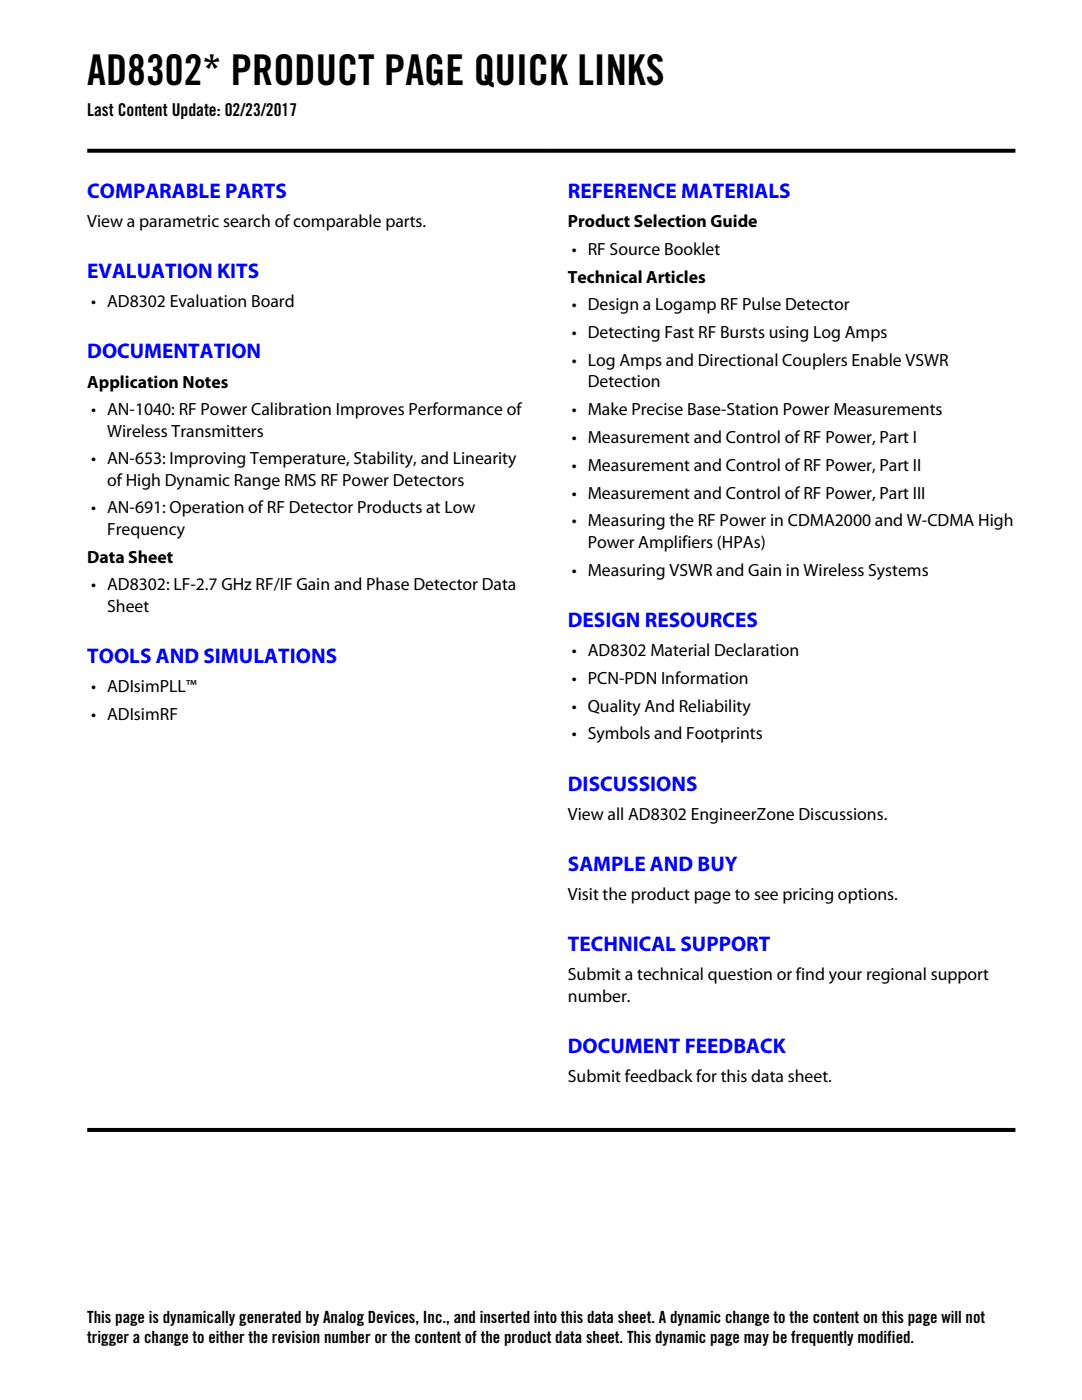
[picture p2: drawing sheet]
<svg xmlns="http://www.w3.org/2000/svg" width="216mm" height="279mm" viewBox="0 0 216 279" stroke-linecap="round" stroke-linejoin="round" font-family="sans-serif">
<defs><g id="words">
<text font-size="8.5" x="17.4" y="17">AD8302* PRODUCT PAGE QUICK LINKS</text>
<g font-size="4.2" fill="#00f">
<text x="17.4" y="39.5">COMPARABLE PARTS</text>
<text x="113.3" y="39.5">REFERENCE MATERIALS</text>
<text x="17.4" y="55.5">EVALUATION KITS</text>
<text x="17.4" y="71.5">DOCUMENTATION</text>
<text x="113.3" y="125.1">DESIGN RESOURCES</text>
<text x="17.4" y="132.3">TOOLS AND SIMULATIONS</text>
<text x="113.3" y="157.8">DISCUSSIONS</text>
<text x="113.3" y="173.8">SAMPLE AND BUY</text>
<text x="113.3" y="189.9">TECHNICAL SUPPORT</text>
<text x="113.3" y="210.1">DOCUMENT FEEDBACK</text>
</g>
<g font-size="3.5">
<text x="17.4" y="23.1">Last Content Update: 02/23/2017</text>
<text x="17.4" y="45.3">View a parametric search of comparable parts.</text>
<text x="113.3" y="45.3">Product Selection Guide</text>
<text x="114.1" y="50.8">• RF Source Booklet</text>
<text x="113.3" y="56.4">Technical Articles</text>
<text x="18.2" y="61.3">• AD8302 Evaluation Board</text>
<text x="114.1" y="61.9">• Design a Logamp RF Pulse Detector</text>
<text x="114.1" y="67.5">• Detecting Fast RF Bursts using Log Amps</text>
<text x="17.4" y="77.3">Application Notes</text>
<text x="114.1" y="73.1">• Log Amps and Directional Couplers Enable VSWR</text>
<text x="117.3" y="77.3">Detection</text>
<text x="18.2" y="82.9">• AN-1040: RF Power Calibration Improves Performance of</text>
<text x="114.1" y="82.8">• Make Precise Base-Station Power Measurements</text>
<text x="21.4" y="87.1">Wireless Transmitters</text>
<text x="114.1" y="88.4">• Measurement and Control of RF Power, Part I</text>
<text x="18.2" y="92.7">• AN-653: Improving Temperature, Stability, and Linearity</text>
<text x="114.1" y="94">• Measurement and Control of RF Power, Part II</text>
<text x="21.4" y="96.9">of High Dynamic Range RMS RF Power Detectors</text>
<text x="114.1" y="99.5">• Measurement and Control of RF Power, Part III</text>
<text x="18.2" y="102.5">• AN-691: Operation of RF Detector Products at Low</text>
<text x="21.4" y="106.7">Frequency</text>
<text x="114.1" y="105.1">• Measuring the RF Power in CDMA2000 and W-CDMA High</text>
<text x="17.4" y="112.3">Data Sheet</text>
<text x="117.3" y="109.3">Power Amplifiers (HPAs)</text>
<text x="18.2" y="117.8">• AD8302: LF-2.7 GHz RF/IF Gain and Phase Detector Data</text>
<text x="114.1" y="114.9">• Measuring VSWR and Gain in Wireless Systems</text>
<text x="21.4" y="122.1">Sheet</text>
<text x="114.1" y="130.9">• AD8302 Material Declaration</text>
<text x="114.1" y="136.5">• PCN-PDN Information</text>
<text x="18.2" y="138.1">• ADIsimPLL™</text>
<text x="18.2" y="143.6">• ADIsimRF</text>
<text x="114.1" y="142">• Quality And Reliability</text>
<text x="114.1" y="147.6">• Symbols and Footprints</text>
<text x="113.3" y="163.6">View all AD8302 EngineerZone Discussions.</text>
<text x="113.3" y="179.6">Visit the product page to see pricing options.</text>
<text x="113.3" y="195.7">Submit a technical question or find your regional support</text>
<text x="113.3" y="199.9">number.</text>
<text x="113.3" y="215.9">Submit feedback for this data sheet.</text>
</g>
<g font-size="3.4">
<text x="17.4" y="264.1">This page is dynamically generated by Analog Devices, Inc., and inserted into this data sheet. A dynamic change to the content on this page will not</text>
<text x="17.4" y="268.1">trigger a change to either the revision number or the content of the product data sheet. This dynamic page may be frequently modified.</text>
</g>
</g></defs>
<g fill="#000">
<path d="M17.4 29.7h92.4l.4 .8h-92.8zM109.8 29.7h92.8v.8h-92.4z"/>
<path d="M17.4 225.1h92.4l.4 .8h-92.8zM109.8 225.1h92.8v.8h-92.4z"/>
</g>
<use href="#words"/>
</svg>
